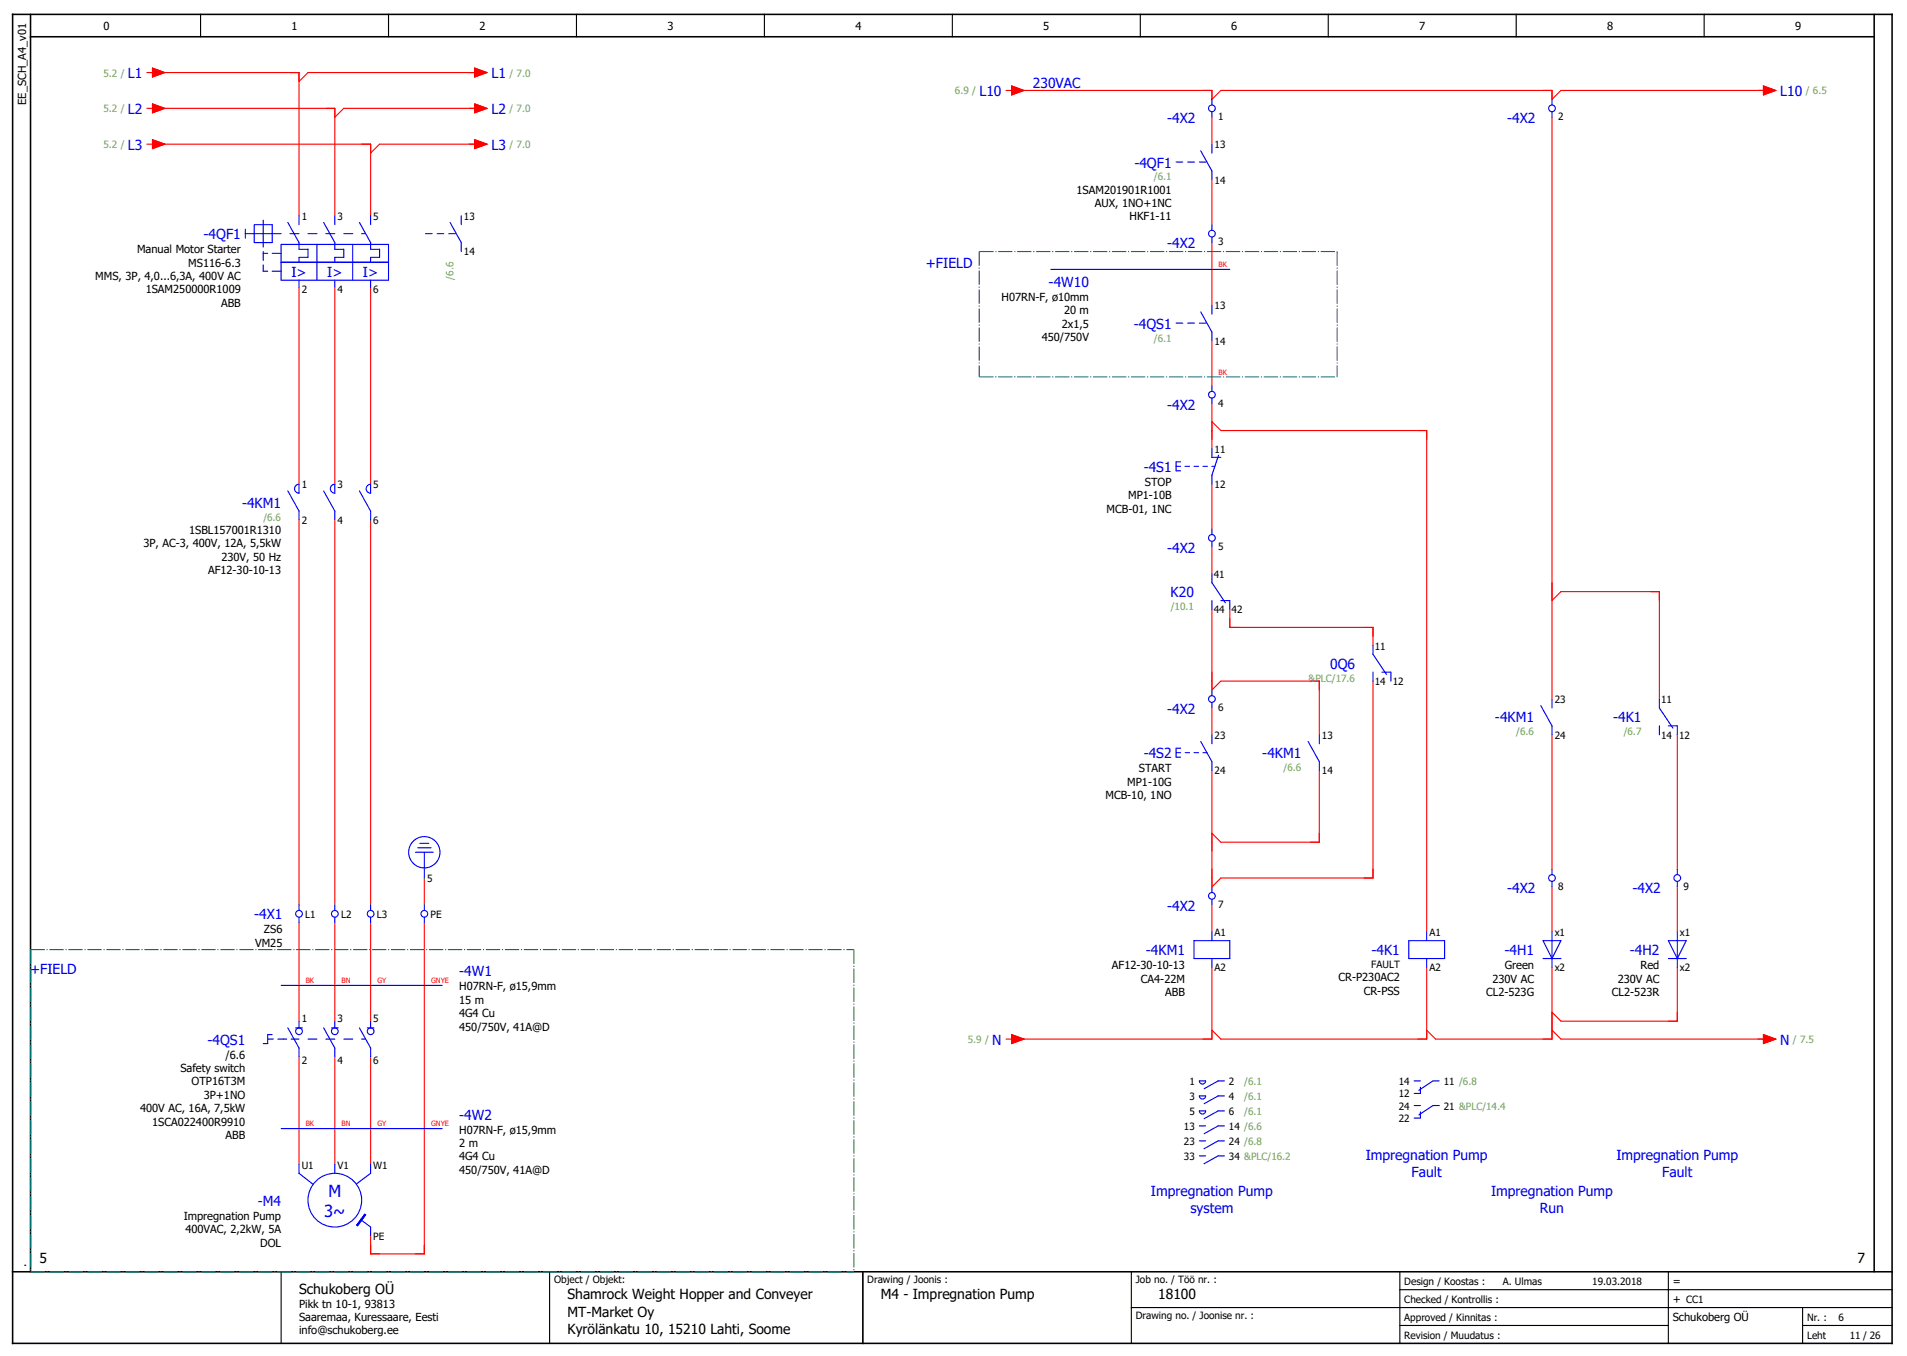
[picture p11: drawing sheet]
<svg xmlns="http://www.w3.org/2000/svg" width="426mm" height="303mm" viewBox="0 0 426 303" stroke-linecap="round" stroke-linejoin="round" font-family="sans-serif">
<defs><g id="words">
<g font-size="3.7" fill="#00f">
<text x="73.4" y="267.4">M</text>
<text x="72.4" y="271.9">3~</text>
</g>
<g font-size="3.1" fill="#00f">
<text x="28.6" y="17.4">L1</text>
<text x="109.8" y="17.4">L1</text>
<text x="218.9" y="21.4">L10</text>
<text x="230.8" y="19.6">230VAC</text>
<text x="397.8" y="21.4">L10</text>
<text x="28.6" y="25.4">L2</text>
<text x="109.8" y="25.4">L2</text>
<text x="260.8" y="27.5">-4X2</text>
<text x="336.8" y="27.5">-4X2</text>
<text x="28.6" y="33.4">L3</text>
<text x="109.8" y="33.4">L3</text>
<text x="253.5" y="37.4">-4QF1</text>
<text x="45.5" y="53.4">-4QF1</text>
<text x="206.9" y="59.8">+FIELD</text>
<text x="260.8" y="55.5">-4X2</text>
<text x="65.1" y="61.8">I&gt;</text>
<text x="73.1" y="61.8">I&gt;</text>
<text x="81.1" y="61.9">I&gt;</text>
<text x="234.3" y="64.1">-4W10</text>
<text x="253.4" y="73.4">-4QS1</text>
<text x="260.8" y="91.5">-4X2</text>
<text x="255.6" y="105.4">-4S1</text>
<text x="54.1" y="113.4">-4KM1</text>
<text x="260.8" y="123.5">-4X2</text>
<text x="261.6" y="133.4">K20</text>
<text x="297.2" y="149.4">0Q6</text>
<text x="260.8" y="159.5">-4X2</text>
<text x="334.1" y="161.4">-4KM1</text>
<text x="360.5" y="161.4">-4K1</text>
<text x="255.6" y="169.4">-4S2</text>
<text x="282.1" y="169.4">-4KM1</text>
<text x="260.8" y="203.5">-4X2</text>
<text x="336.8" y="199.5">-4X2</text>
<text x="364.8" y="199.5">-4X2</text>
<text x="56.8" y="205.4">-4X1</text>
<text x="256.1" y="213.4">-4KM1</text>
<text x="306.5" y="213.4">-4K1</text>
<text x="336.2" y="213.4">-4H1</text>
<text x="364.2" y="213.4">-4H2</text>
<text x="6.7" y="217.6">+FIELD</text>
<text x="102.6" y="218.2">-4W1</text>
<text x="46.4" y="233.4">-4QS1</text>
<text x="221.8" y="233.4">N</text>
<text x="397.8" y="233.4">N</text>
<text x="102.6" y="250.2">-4W2</text>
<text x="305.2" y="259.3">Impregnation Pump</text>
<text x="315.5" y="263.1">Fault</text>
<text x="361.2" y="259.3">Impregnation Pump</text>
<text x="371.5" y="263.1">Fault</text>
<text x="57.6" y="269.4">-M4</text>
<text x="257.2" y="267.3">Impregnation Pump</text>
<text x="333.2" y="267.3">Impregnation Pump</text>
<text x="266" y="271.1">system</text>
<text x="344.1" y="271.1">Run</text>
</g>
<g font-size="3.1">
<text x="8.8" y="282.2">5</text>
<text x="415.1" y="282.2">7</text>
<text x="66.8" y="289.2">Schukoberg OÜ</text>
<text x="126.8" y="290.2">Shamrock Weight Hopper and Conveyer</text>
<text x="196.8" y="290.2">M4 - Impregnation Pump</text>
<text x="258.8" y="290.2">18100</text>
<text x="126.8" y="294.2">MT-Market Oy</text>
<text x="126.8" y="298.2">Kyrölänkatu 10, 15210 Lahti, Soome</text>
</g>
<g font-size="2.5">
<text x="23.1" y="6.7">0</text>
<text x="65.1" y="6.7">1</text>
<text x="107.1" y="6.7">2</text>
<text x="149.1" y="6.7">3</text>
<text x="191.1" y="6.7">4</text>
<text x="233.1" y="6.7">5</text>
<text x="275.1" y="6.7">6</text>
<text x="317.1" y="6.7">7</text>
<text x="359.1" y="6.7">8</text>
<text x="401.1" y="6.7">9</text>
<text x="5.8" y="23.4" transform="rotate(-90 5.8 23.4)">EE_SCH_A4_v01</text>
<text x="240.6" y="43.3">1SAM201901R1001</text>
<text x="244.6" y="46.3">AUX, 1NO+1NC</text>
<text x="252.4" y="49.3">HKF1-11</text>
<text x="30.6" y="56.6">Manual Motor Starter</text>
<text x="42.1" y="59.6">MS116-6.3</text>
<text x="21.3" y="62.6">MMS, 3P, 4,0...6,3A, 400V AC</text>
<text x="32.6" y="65.6">1SAM250000R1009</text>
<text x="49.4" y="68.6">ABB</text>
<text x="223.8" y="67.3">H07RN-F, ø10mm</text>
<text x="237.8" y="70.3">20 m</text>
<text x="232.8" y="76.3">450/750V</text>
<text x="237.3" y="73.3">2x1,5</text>
<text x="252.1" y="111.6">MP1-10B</text>
<text x="255.9" y="108.6">STOP</text>
<text x="42.3" y="119.3">1SBL157001R1310</text>
<text x="247.3" y="114.6">MCB-01, 1NC</text>
<text x="32" y="122.3">3P, AC-3, 400V, 12A, 5,5kW</text>
<text x="49.5" y="125.3">230V, 50 Hz</text>
<text x="46.5" y="128.3">AF12-30-10-13</text>
<text x="254.5" y="172.6">START</text>
<text x="247" y="178.6">MCB-10, 1NO</text>
<text x="251.9" y="175.6">MP1-10G</text>
<text x="59" y="208.6">ZS6</text>
<text x="57" y="211.6">VM25</text>
<text x="102.6" y="221.3">H07RN-F, ø15,9mm</text>
<text x="248.5" y="216.6">AF12-30-10-13</text>
<text x="255" y="219.6">CA4-22M</text>
<text x="299.1" y="219.3">CR-P230AC2</text>
<text x="333.5" y="219.6">230V AC</text>
<text x="336.3" y="216.6">Green</text>
<text x="361.5" y="219.6">230V AC</text>
<text x="366.6" y="216.6">Red</text>
<text x="102.6" y="227.3">4G4 Cu</text>
<text x="102.6" y="224.3">15 m</text>
<text x="260.4" y="222.6">ABB</text>
<text x="304.7" y="222.3">CR-PSS</text>
<text x="332.1" y="222.6">CL2-523G</text>
<text x="360.2" y="222.6">CL2-523R</text>
<text x="102.6" y="230.3">450/750V, 41A@D</text>
<text x="40.3" y="239.6">Safety switch</text>
<text x="50.4" y="236.6">/6.6</text>
<text x="42.8" y="242.6">OTP16T3M</text>
<text x="45.5" y="245.6">3P+1NO</text>
<text x="31.3" y="248.6">400V AC, 16A, 7,5kW</text>
<text x="34" y="251.6">1SCA022400R9910</text>
<text x="50.4" y="254.6">ABB</text>
<text x="102.6" y="256.3">2 m</text>
<text x="102.6" y="253.3">H07RN-F, ø15,9mm</text>
<text x="102.6" y="262.3">450/750V, 41A@D</text>
<text x="102.6" y="259.3">4G4 Cu</text>
<text x="41" y="272.6">Impregnation Pump</text>
<text x="41.4" y="275.6">400VAC, 2,2kW, 5A</text>
<text x="58.1" y="278.6">DOL</text>
<text x="5.8" y="283.2" transform="rotate(-90 5.8 283.2)">.</text>
<text x="373.8" y="287.2">=</text>
<text x="66.8" y="292.2">Pikk tn 10-1, 93813</text>
<text x="373.8" y="291.2">+ CC1</text>
<text x="66.8" y="295.2">Saaremaa, Kuressaare, Eesti</text>
<text x="66.8" y="298.2">info@schukoberg.ee</text>
<text x="373.8" y="295.2">Schukoberg OÜ</text>
</g>
<g font-size="2.2" fill="#7ca552">
<text x="23.1" y="17.1">5.2 /</text>
<text x="113.8" y="17.1">/ 7.0</text>
<text x="213.4" y="21.1">6.9 /</text>
<text x="403.5" y="21.1">/ 6.5</text>
<text x="23.1" y="25.1">5.2 /</text>
<text x="113.8" y="25.1">/ 7.0</text>
<text x="23.1" y="33.1">5.2 /</text>
<text x="113.8" y="33.1">/ 7.0</text>
<text x="257.8" y="40.3">/6.1</text>
<text x="101.4" y="62.5" transform="rotate(-90 101.4 62.5)">/6.6</text>
<text x="257.8" y="76.3">/6.1</text>
<text x="58.8" y="116.3">/6.6</text>
<text x="261.6" y="136.3">/10.1</text>
<text x="292.4" y="152.3">&amp;PLC/17.6</text>
<text x="338.8" y="164.3">/6.6</text>
<text x="362.8" y="164.3">/6.7</text>
<text x="286.8" y="172.3">/6.6</text>
<text x="216.3" y="233.1">5.9 /</text>
<text x="400.7" y="233.1">/ 7.5</text>
<text x="278.1" y="242.5">/6.1</text>
<text x="278.1" y="245.8">/6.1</text>
<text x="278.1" y="249.2">/6.1</text>
</g>
<g font-size="2.2">
<text x="272.2" y="26.9">1</text>
<text x="348.2" y="26.9">2</text>
<text x="271.4" y="33.2">13</text>
<text x="271.4" y="41.1">14</text>
<text x="67.4" y="49.2">1</text>
<text x="75.4" y="49.2">3</text>
<text x="83.4" y="49.2">5</text>
<text x="103.7" y="49.2">13</text>
<text x="103.7" y="57.1">14</text>
<text x="272.2" y="54.9">3</text>
<text x="67.4" y="65.5">2</text>
<text x="75.4" y="65.5">4</text>
<text x="83.4" y="65.5">6</text>
<text x="271.4" y="69.2">13</text>
<text x="271.4" y="77.1">14</text>
<text x="272.2" y="90.9">4</text>
<text x="271.4" y="101.2">11</text>
<text x="67.4" y="109.2">1</text>
<text x="75.4" y="109.2">3</text>
<text x="83.4" y="109.2">5</text>
<text x="271.4" y="109.1">12</text>
<text x="67.4" y="117.1">2</text>
<text x="75.4" y="117.1">4</text>
<text x="83.4" y="117.1">6</text>
<text x="272.2" y="122.9">5</text>
<text x="271.2" y="129.2">41</text>
<text x="271.2" y="137.1">44</text>
<text x="275.2" y="137.1">42</text>
<text x="307.2" y="145.2">11</text>
<text x="307.2" y="153.1">14</text>
<text x="311.2" y="153.1">12</text>
<text x="272.2" y="158.9">6</text>
<text x="347.4" y="157.2">23</text>
<text x="371.2" y="157.2">11</text>
<text x="271.4" y="165.2">23</text>
<text x="295.4" y="165.2">13</text>
<text x="347.4" y="165.1">24</text>
<text x="371.2" y="165.1">14</text>
<text x="375.2" y="165.1">12</text>
<text x="271.4" y="173.1">24</text>
<text x="295.4" y="173.1">14</text>
<text x="95.4" y="197.1">5</text>
<text x="272.2" y="202.9">7</text>
<text x="348.2" y="198.9">8</text>
<text x="376.2" y="198.9">9</text>
<text x="68.2" y="205.1">L1</text>
<text x="76.2" y="205.1">L2</text>
<text x="84.2" y="205.1">L3</text>
<text x="96.2" y="205.1">PE</text>
<text x="271.4" y="209.2">A1</text>
<text x="319.4" y="209.2">A1</text>
<text x="347.4" y="209.2">x1</text>
<text x="375.4" y="209.2">x1</text>
<text x="271.4" y="217.1">A2</text>
<text x="306.4" y="216.3">FAULT</text>
<text x="319.4" y="217.1">A2</text>
<text x="347.4" y="217.1">x2</text>
<text x="375.4" y="217.1">x2</text>
<text x="67.4" y="228.4">1</text>
<text x="75.4" y="228.4">3</text>
<text x="83.4" y="228.4">5</text>
<text x="67.4" y="237.9">2</text>
<text x="75.4" y="237.9">4</text>
<text x="83.4" y="237.9">6</text>
<text x="265.8" y="242.5">1</text>
<text x="265.8" y="245.8">3</text>
<text x="274.6" y="242.5">2</text>
<text x="274.6" y="245.8">4</text>
<text x="312.6" y="245.3">12</text>
<text x="312.6" y="242.5">14</text>
<text x="322.6" y="242.5">11 /6.8</text>
<text x="265.8" y="249.2">5</text>
<text x="274.6" y="249.2">6</text>
<text x="312.6" y="250.8">22</text>
<text x="312.6" y="248">24</text>
<text x="322.6" y="248">21 &amp;PLC/14.4</text>
<text x="264.6" y="252.5">13</text>
<text x="264.6" y="255.9">23</text>
<text x="274.6" y="252.5">14 /6.6</text>
<text x="274.6" y="255.9">24 /6.8</text>
<text x="67.4" y="261.2">U1</text>
<text x="75.4" y="261.2">V1</text>
<text x="83.4" y="261.2">W1</text>
<text x="264.6" y="259.2">33</text>
<text x="274.6" y="259.2">34 &amp;PLC/16.2</text>
<text x="83.4" y="277.1">PE</text>
<text x="123.8" y="286.8">Object / Objekt:</text>
<text x="193.8" y="286.8">Drawing / Joonis :</text>
<text x="253.8" y="286.8">Job no. / Töö nr. :</text>
<text x="313.8" y="287.2">Design / Koostas :</text>
<text x="335.8" y="287.2">A. Ulmas</text>
<text x="355.8" y="287.2">19.03.2018</text>
<text x="313.8" y="291.2">Checked / Kontrollis :</text>
<text x="253.8" y="294.8">Drawing no. / Joonise nr. :</text>
<text x="313.8" y="295.2">Approved / Kinnitas :</text>
<text x="313.8" y="299.2">Revision / Muudatus :</text>
<text x="403.8" y="295.2">Nr. :</text>
<text x="403.8" y="299.2">Leht</text>
<text x="410.8" y="295.2">6</text>
<text x="413.4" y="299.2">11 / 26</text>
</g>
<g font-size="1.6" fill="#f00">
<text x="272.3" y="59.7">BK</text>
<text x="272.3" y="83.7">BK</text>
<text x="68.3" y="219.7">BK</text>
<text x="76.3" y="219.7">BN</text>
<text x="84.3" y="219.7">GY</text>
<text x="96.3" y="219.7">GNYE</text>
<text x="68.3" y="251.7">BK</text>
<text x="76.3" y="251.7">BN</text>
<text x="84.3" y="251.7">GY</text>
<text x="96.3" y="251.7">GNYE</text>
</g>
</g></defs>
<g fill="none" stroke="#000" stroke-width=".25">
<path d="M44.8 3.2v5M86.8 3.2v5M128.8 3.2v5M170.8 3.2v5M212.8 3.2v5M254.8 3.2v5M296.8 3.2v5M338.8 3.2v5M380.8 3.2v5M62.8 284.2v16M122.8 284.2v16M252.8 292.2h170"/>
<path d="M252.8 284.2v16M312.8 296.2h60M312.8 284.2v16M312.8 288.2h110M372.8 284.2v16M402.8 296.2h20M402.8 292.2v8"/>
</g>
<path d="M2.8 3.2h420v297h-420zM6.8 8.2h412M6.8 3.2v281M418.8 3.2v281M2.8 284.2h420M192.8 284.2v16" fill="none" stroke="#000" stroke-width=".35"/>
<g fill="none" stroke="#f00" stroke-width=".25">
<path d="M32.8 16.2h1.3M34.1 15.2l2.7 1-2.7 1zM34.8 16.2h32v32M106.1 15.2l2.7 1-2.7 1zM106.8 16.2h-38l-2 2M226.1 19.2l2.7 1-2.7 1zM394.1 19.2l2.7 1-2.7 1zM32.8 24.2h1.3M32.8 32.2h1.3M34.1 23.2l2.7 1-2.7 1zM34.1 31.2l2.7 1-2.7 1zM34.8 24.2h40v24"/>
<path d="M34.8 32.2h48v16M106.1 23.2l2.7 1-2.7 1zM106.1 31.2l2.7 1-2.7 1zM106.8 24.2h-30l-2 2M106.8 32.2h-22l-2 2M224.8 20.2h1.3M226.8 20.2h44v2l2-2h74v2l2-2h46M270.8 26.2v6M346.8 26.2v130M270.8 40.2v10M270.8 54.2v14M66.8 64.2v44"/>
<path d="M74.8 64.2v44M82.8 64.2v44M270.8 76.2v10M270.8 90.2v10M270.8 94.2l2 2h46v112M66.8 116.2v86M74.8 116.2v86M82.8 116.2v86M270.8 108.2v10M270.8 122.2v6M270.8 136.2v18l2-2h22v12M274.8 136.2v4h32v4"/>
<path d="M346.8 134.2l2-2h22v24M270.8 158.2v6M306.8 152.2v44h-34l-2 2v-26M294.8 172.2v16h-22l-2-2M346.8 164.2v30M374.8 164.2v30M94.8 196.2v6M346.8 198.2v10M374.8 198.2v10M66.8 206.2v22M74.8 206.2v22M82.8 206.2v22"/>
<path d="M94.8 206.2v74h-12v-4M270.8 202.2v6M270.8 216.2v16h-44M318.8 216.2v16h-46l-2-2M346.8 216.2v16h-26l-2-2M374.8 216.2v12h-26l-2-2M66.8 236.2v24M74.8 236.2v24M82.8 236.2v24M224.8 232.2h1.3M226.1 231.2l2.7 1-2.7 1zM346.8 230.2l2 2h46"/>
<path d="M394.1 231.2l2.7 1-2.7 1z"/>
</g>
<g fill="none" stroke="#00f" stroke-width=".25">
<path d="M262.8 36.2h1.5M265.4 36.2h1.5M268 36.2h1.5M268.3 33.7l2.5 4.5v2M270.8 22.2v1.3M270.8 25v1.2M270.8 32.2v2M346.8 22.2v1.3M346.8 25v1.2M54.8 52.2h8M54.8 51.2v2M56.8 50.2h4v4h-4z"/>
<path d="M58.8 49.2v6M58.8 56.2v2M58.8 59.2v1.4h1M58.8 56.6h1M60.8 56.6h2M62.8 58.6h24M62.8 54.6h24v8h-24zM64.3 49.7l2.5 4.5v1.5h2v1.8h-2v1.1M64.8 52.2h2M66.8 48.2v2M68.8 52.2h2M70.8 54.6v8"/>
<path d="M72.3 49.7l2.5 4.5v1.5h2v1.8h-2v1.1M72.8 52.2h2M74.8 48.2v2M76.8 52.2h2M78.8 54.6v8M80.3 49.7l2.5 4.5v1.5h2v1.8h-2v1.1M80.8 52.2h.9M82.8 48.2v2M95.1 52.2h1.5M97.7 52.2h1.5M100.3 52.2h1.5M100.6 49.7l2.5 4.5v2"/>
<path d="M103.1 48.2v2M270.8 50.2v1.3M270.8 53v1.2M60.8 60.6h2M66.8 62.6v1.6M74.8 62.6v1.6M82.8 62.6v1.6M234.8 60.2h40M262.8 72.2h1.5M265.4 72.2h1.5M268 72.2h1.5M268.3 69.7l2.5 4.5v2"/>
<path d="M270.8 68.2v2M270.8 86.2v1.3M270.8 89v1.2M64.3 109.7l2.5 4.5v2M66.1 108.5l.7-.3v2a1 1 0 0 1-.9-.6 1 1 0 0 1 .2-1.1zM72.3 109.7l2.5 4.5v2M74.1 108.5l.7-.3v2a1 1 0 0 1-.9-.6 1 1 0 0 1 .2-1.1zM80.3 109.7l2.5 4.5M82.1 108.5l.7-.3v2a1 1 0 0 1-.9-.6 1 1 0 0 1 .2-1.1zM82.8 114.2v2M262.8 104.2h1M263.8 103.2h-1v2h1"/>
<path d="M264.8 104.2h1M266.8 104.2h1M268.8 104.2h1M270.8 100.2v2h2M270.8 118.2v1.3M270.8 104.2h.7M272.3 101.7l-1.5 4.5v2M270.8 128.2v2l3 4.5M270.8 121v1.2M270.8 134.2v2M272.8 134.2h2v2M270.8 154.2v1.3"/>
<path d="M270.8 157v1.2M306.8 144.2v2l3 4.5M306.8 150.2v2M308.8 150.2h2v2M344.3 157.7l2.5 4.5v2M346.8 156.2v2M370.8 156.2v2l3 4.5M262.8 168.2h1M263.8 167.2h-1v2h1M264.8 168.2h1M266.8 168.2h1M268.3 165.7l2.5 4.5v2"/>
<path d="M268.8 168.2h.9M270.8 164.2v2M292.3 165.7l2.5 4.5v2M294.8 164.2v2M370.8 162.2v2M372.8 162.2h2v2M92.8 190.5h4M93.3 189.5h3M93.8 188.5h2M94.8 190.5v5.7M270.8 198.2v1.3M346.8 194.2v1.3"/>
<path d="M346.8 197v1.2M374.8 194.2v1.3M374.8 197v1.2M66.8 202.2v1.3M66.8 205v1.2M74.8 202.2v1.3M74.8 205v1.2M82.8 202.2v1.3M82.8 205v1.2M94.8 202.2v1.3M94.8 205v1.2M266.8 210.2h8v4h-8z"/>
<path d="M270.8 201v1.2M270.8 208.2v2M270.8 214.2v2M314.8 210.2h8v4h-8zM318.8 208.2v2M318.8 214.2v2M344.8 214.2h4M344.8 210.2h4l-2 4zM346.8 208.2v8M372.8 214.2h4M372.8 210.2h4l-2 4zM374.8 208.2v8"/>
<path d="M59.8 232.2h1.3M60.8 231.2h-1v2h-1M62.1 232.2h2M62.8 220.2h36M64.3 229.7l2.5 4.5v2M65.1 232.2h1.7M66.1 229.7h1.5M66.8 228.2v1.5M68.8 232.2h2M72.3 229.7l2.5 4.5v2M72.8 232.2h2M74.1 229.7h1.5"/>
<path d="M74.8 228.2v1.5M76.8 232.2h2M80.3 229.7l2.5 4.5v2M80.8 232.2h.9M82.1 229.7h1.5M82.8 228.2v1.5M62.8 252.2h36M268 241.6h1.4a.7 .7 0 0 1-.7 .7 .7 .7 0 0 1-.7-.7zM268 244.9h1.4a.7 .7 0 0 1-.7 .7 .7 .7 0 0 1-.7-.7zM268 248.3h1.4a.7 .7 0 0 1-.7 .7 .7 .7 0 0 1-.7-.7zM268 251.6h1.4M268 255h1.4"/>
<path d="M268 258.3h1.4M273.6 241.6h-1.4l-3.1 1.7M273.6 244.9h-1.4l-3.1 1.8M273.6 248.3h-1.4l-3.1 1.7M273.6 251.6h-1.4l-3.1 1.8M273.6 255h-1.4l-3.1 1.7M273.6 258.3h-1.4l-3.1 1.8M316 241.6h1.4M316 247.1h1.4M317.4 243v1.4h-1.4M317.4 248.5v1.4h-1.4M321.6 241.6h-1.4l-3.1 2.1"/>
<path d="M321.6 247.1h-1.4l-3.1 2.1M66.8 260.2v2l3.2 2.5M74.8 260.2v2M80.6 272.6l2.2 1.6v2M81.5 271.4l.2 .1-1.8 2.4-.2-.1zM82.8 260.2v2l-3.2 2.4"/>
<circle cx="270.8" cy="24.2" r=".75"/>
<circle cx="346.8" cy="24.2" r=".75"/>
<circle cx="270.8" cy="52.2" r=".75"/>
<circle cx="270.8" cy="88.2" r=".75"/>
<circle cx="270.8" cy="120.2" r=".75"/>
<circle cx="270.8" cy="156.2" r=".75"/>
<circle cx="94.8" cy="190.5" r="3.5"/>
<circle cx="346.8" cy="196.2" r=".75"/>
<circle cx="374.8" cy="196.2" r=".75"/>
<circle cx="66.8" cy="204.2" r=".75"/>
<circle cx="74.8" cy="204.2" r=".75"/>
<circle cx="82.8" cy="204.2" r=".75"/>
<circle cx="94.8" cy="204.2" r=".75"/>
<circle cx="270.8" cy="200.2" r=".75"/>
<circle cx="66.8" cy="230.5" r=".75"/>
<circle cx="74.8" cy="230.5" r=".75"/>
<circle cx="82.8" cy="230.5" r=".75"/>
<circle cx="74.8" cy="268.2" r="6"/>
</g>
<path d="M81.5 271.4l.2 .1-1.8 2.4-.2-.1z" fill="#00f" stroke="#00f" stroke-width=".22"/>
<path d="M218.8 56.2h80M218.8 56.2v28M298.8 56.2v28M218.8 84.2h80M6.8 212.2h184M6.8 212.2v72M190.8 212.2v72M6.8 284.2h184" fill="none" stroke="#007f7f" stroke-width=".25" stroke-dasharray="3.2 .4 .3 .4" stroke-linecap="butt"/>
<g fill="#f00" stroke="#f00" stroke-width=".22">
<path d="M34.1 15.2l2.7 1-2.7 1z"/>
<path d="M34.1 23.2l2.7 1-2.7 1z"/>
<path d="M34.1 31.2l2.7 1-2.7 1z"/>
<path d="M106.1 15.2l2.7 1-2.7 1z"/>
<path d="M106.1 23.2l2.7 1-2.7 1z"/>
<path d="M106.1 31.2l2.7 1-2.7 1z"/>
<path d="M394.1 19.2l2.7 1-2.7 1z"/>
<path d="M226.1 19.2l2.7 1-2.7 1z"/>
<path d="M226.1 231.2l2.7 1-2.7 1z"/>
<path d="M394.1 231.2l2.7 1-2.7 1z"/>
</g>
<use href="#words"/>
</svg>
